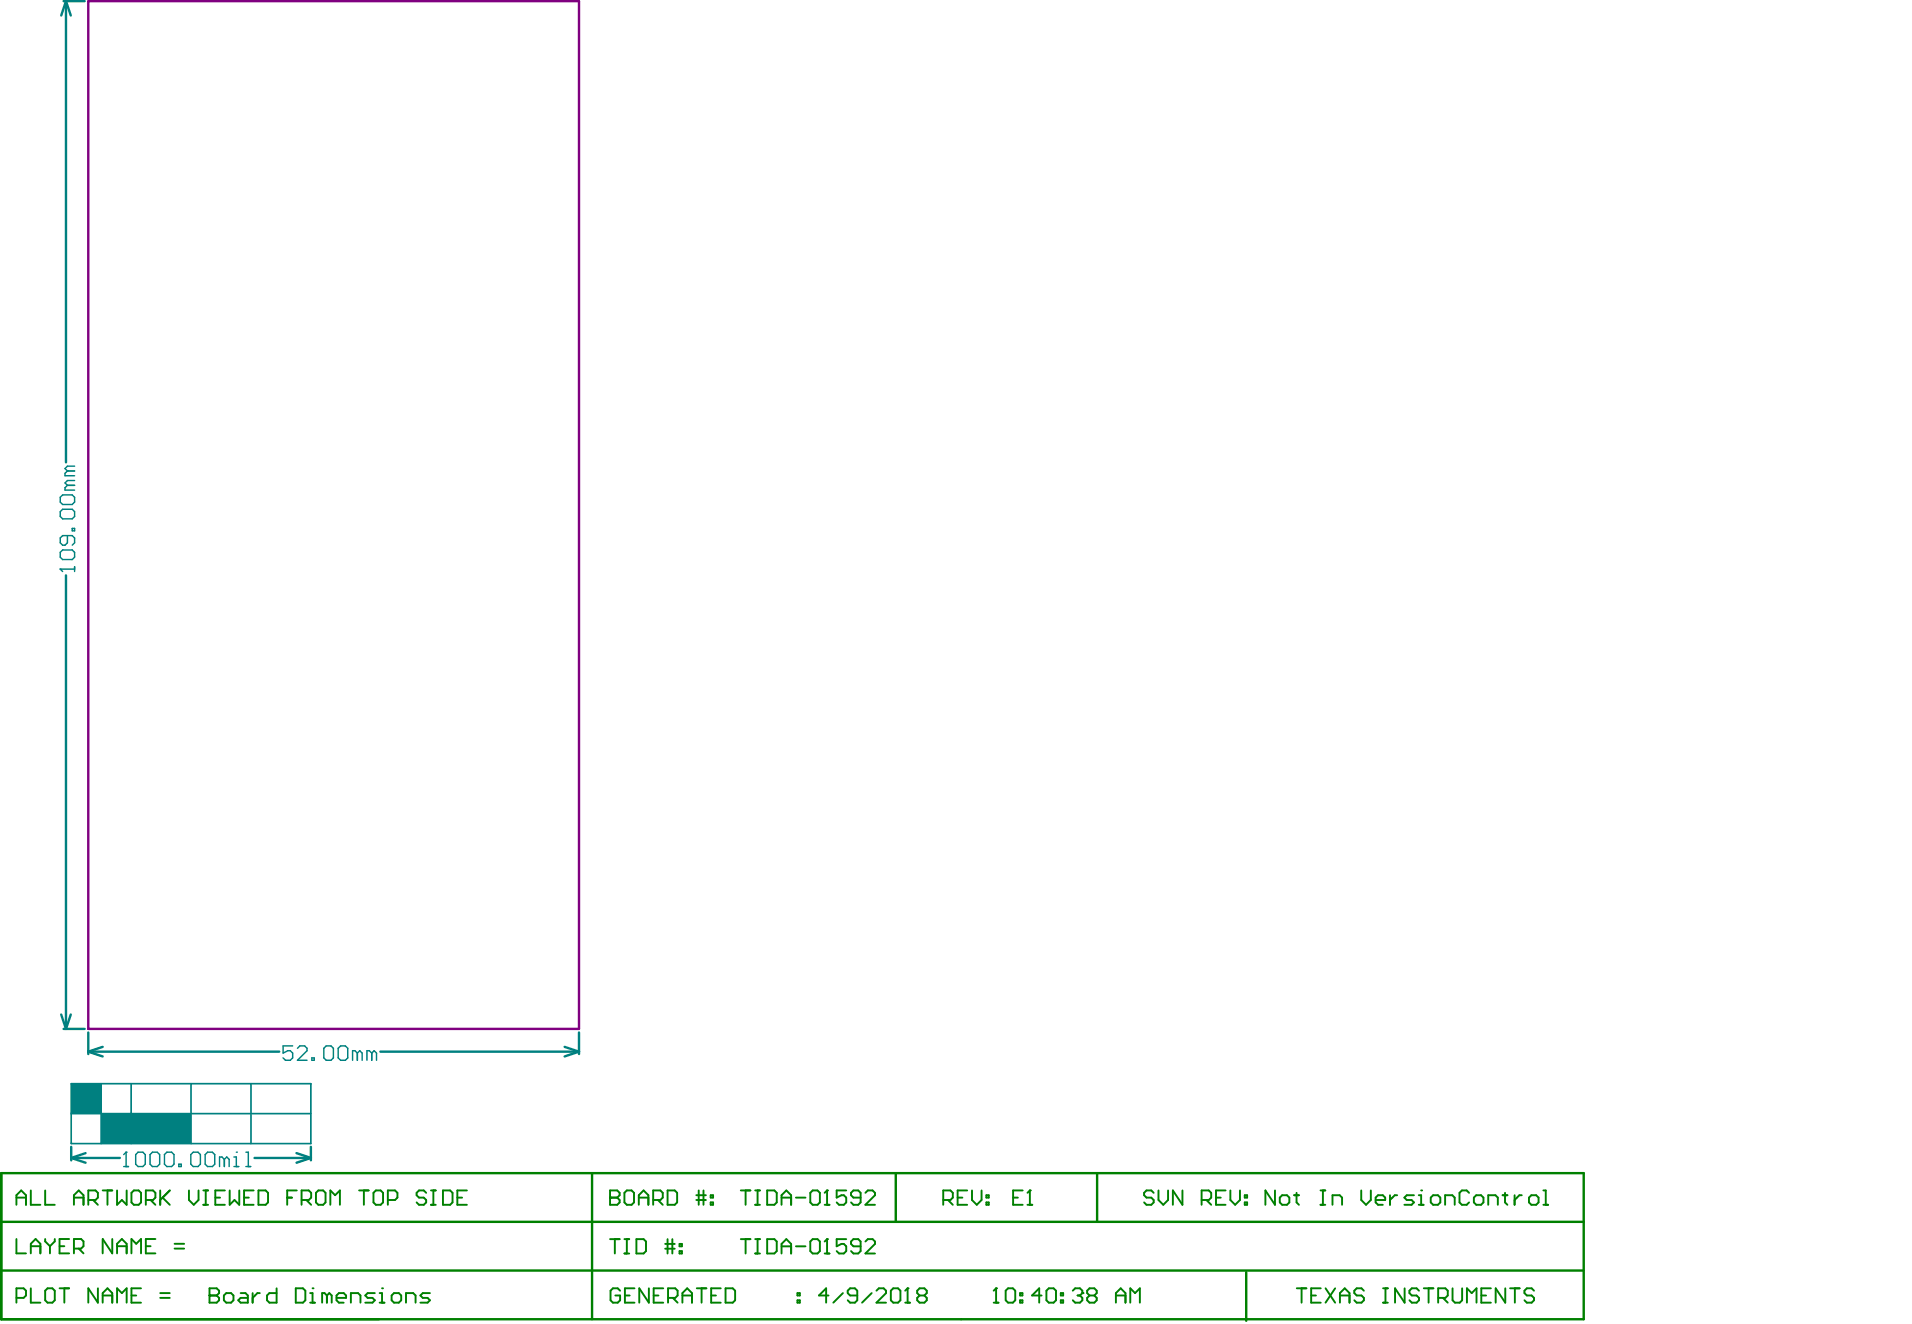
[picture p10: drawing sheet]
<svg xmlns="http://www.w3.org/2000/svg" width="337mm" height="234mm" viewBox="0 0 337 234" stroke-linecap="round" stroke-linejoin="round" font-family="sans-serif">
<path d="M15.6 .2h86.5v181.3h-86.5z" fill="none" stroke="#800080" stroke-width=".42"/>
<path d="M.2 206.9h279.2v25.8h-279.2zM.2 215.5h279.2M104.4 206.9v25.8M158 206.9v8.6M193.5 206.9v8.6M.2 224.1h279.1M219.8 224.4v8.6" fill="none" stroke="#008000" stroke-width=".42"/>
<g fill="none" stroke="#008000" stroke-width=".34">
<path d="M224.9 210v2.5l-1.7-2.5v2.5M225.7 211.2l.5-.4h.8l.4 .4v.9l-.4 .4h-.8l-.5-.4zM228.3 210.8h.8M228.7 210.4v1.7l.4 .4M232.9 212.5h.9M232.9 210h.9M233.3 210v2.5M235 212.5v-1.7h1.3l.4 .4v1.3M240.1 210v1.7l.9 .8 .8-.8v-1.7M242.6 211.7h1.7v-.5l-.4-.4h-.8l-.5 .4v.9l.5 .4h.8M245.2 210.8v1.7M246.4 210.8h-.4l-.8 .9"/>
<path d="M249.4 210.8h-1.3l-.4 .4 .4 .5h.9l.4 .4-.4 .4h-1.3M250.3 212.5h.8M250.3 210.8h.4v1.7"/>
</g>
<circle cx="250.7" cy="210" r=".17" fill="#008000"/>
<g fill="none" stroke="#008000" stroke-width=".34">
<path d="M178.7 211.2h.8M180.4 210h-1.7v2.5h1.7M181.2 212.5h.9M181.7 210v2.5M252.8 210.8h.8l.5 .4v.9l-.5 .4h-.8l-.4-.4v-.9zM254.9 212.5v-1.7h1.3l.4 .4v1.3M259.1 210.4l-.4-.4h-.8l-.5 .4v1.7l.5 .4h.8l.4-.4M260 211.2l.4-.4h.8l.5 .4v.9l-.5 .4h-.8l-.4-.4zM262.5 212.5v-1.7h1.3l.4 .4v1.3M265 210.8h.9M265.5 210.4v1.7l.4 .4M267.2 210.8v1.7"/>
<path d="M268.4 210.8h-.4l-.8 .9M269.7 211.2l.4-.4h.9l.4 .4v.9l-.4 .4h-.9l-.4-.4zM272.2 212.5h.9M272.2 210h.5v2.5"/>
</g>
<circle cx="181.7" cy="210" r=".17" fill="#008000"/>
<g fill="none" stroke="#008000" stroke-width=".34">
<path d="M107.6 210v2.5h1.3l.4-.4v-.4l-.4-.5h-1.3M181.7 210l-.5 .4M2.9 228.9h1.3l.4-.4v-.8l-.4-.5h-1.3v2.6M5.4 227.2v2.6h1.7M8 227.7l.4-.5h.8l.5 .5v1.7l-.5 .4h-.8l-.4-.4zM10.5 227.2h1.7M11.3 227.2v2.6M17.3 227.2v2.6l-1.7-2.6v2.6M18.1 229.8v-1.7l.9-.9 .8 .9v1.7M18.1 228.5h1.7M20.6 229.8v-2.6l.9 .9 .8-.9v2.6M23.2 228.5h.8"/>
<path d="M24.9 227.2h-1.7v2.6h1.7M28.3 228.9h1.6M28.3 228.1h1.6M109.4 227.7l-.4-.5h-.9l-.4 .5v1.7l.4 .4h.9l.4-.4v-.9h-.9M110.2 228.5h.9M111.9 227.2h-1.7v2.6h1.7M114.5 227.2v2.6l-1.7-2.6v2.6M115.3 228.5h.8M117 227.2h-1.7v2.6h1.7M117.8 228.9h1.3l.4-.4v-.8l-.4-.5h-1.3v2.6M118.7 228.9l.8 .9M120.4 228.5h1.7"/>
<path d="M120.4 229.8v-1.7l.8-.9 .9 .9v1.7M122.9 227.2h1.7M123.8 227.2v2.6M125.4 228.5h.9M127.1 227.2h-1.7v2.6h1.7M128 227.2h1.2l.5 .5v1.7l-.5 .4h-1.2zM140.7 229.4h.4v.4h-.4zM140.7 228.1h.4v.4h-.4z"/>
</g>
<circle cx="107.6" cy="211.2" r=".17" fill="#008000"/>
<g fill="none" stroke="#008000" stroke-width=".34">
<path d="M107.6 210h1.3l.4 .4v.4l-.4 .4h-1.3M110.1 210.4l.5-.4h.8l.4 .4v1.7l-.4 .4h-.8l-.5-.4zM112.7 211.2h1.7M112.7 212.5v-1.7l.8-.8 .9 .8v1.7M115.2 211.7h1.3l.4-.5v-.8l-.4-.4h-1.3v2.5M116.1 211.7l.8 .8M117.7 210h1.3l.4 .4v1.7l-.4 .4h-1.3zM122.8 211.7h1.7M122.8 210.8h1.7M123.2 210v2.5M124.1 210v2.5M125.4 210.8h.4v.4h-.4z"/>
<path d="M125.4 212.1h.4v.4h-.4zM175.3 229.8h.8M175.7 227.2v2.6"/>
</g>
<circle cx="175.7" cy="227.2" r=".17" fill="#008000"/>
<path d="M175.7 227.2l-.4 .5M177.4 227.7l.4-.5h.9l.4 .5v1.7l-.4 .4h-.9l-.4-.4zM179.9 229.4h.4v.4h-.4zM179.9 228.1h.4v.4h-.4zM183.7 228.5h-1.7l1.3-1.3v2.6M184.6 227.7l.4-.5h.8l.5 .5v1.7l-.5 .4h-.8l-.4-.4zM187.1 229.4h.4v.4h-.4zM187.1 228.1h.4v.4h-.4zM189.2 227.7l.4-.5h.9l.4 .5v.4" fill="none" stroke="#008000" stroke-width=".34"/>
<circle cx="190.9" cy="228.1" r=".17" fill="#008000"/>
<g fill="none" stroke="#008000" stroke-width=".34">
<path d="M2.9 218.5v2.6h1.7M5.4 219.8h1.7M8 218.5v.5l.8 .8M8.8 219.8v1.3M9.7 218.5v.5l-.9 .8M10.5 219.8h.8M12.2 218.5h-1.7v2.6h1.7M19.8 218.5v2.6l-1.7-2.6v2.6M20.6 219.8h1.7M25.7 219.8h.9M27.4 218.5h-1.7v2.6h1.7M30.8 219.4h1.7"/>
<path d="M107.6 218.6h1.7M108.5 218.6v2.5M110.1 218.6h.9M110.6 218.6v2.5M112.3 218.6h1.2l.4 .4v1.7l-.4 .4h-1.2zM117.3 219.4h1.7M117.7 218.6v2.5M118.6 218.6v2.5M119.9 219.4h.4v.4h-.4zM166.4 211.7h1.2l.5-.5v-.8l-.5-.4h-1.2v2.5M167.2 211.7l.9 .8M168.9 211.2h.9"/>
<path d="M170.6 210h-1.7v2.5h1.7M171.4 210v1.7l.9 .8 .8-.8v-1.7M174 212.1h.4v.4h-.4zM174 210.8h.4v.4h-.4zM5.4 221.1v-1.7l.9-.9 .8 .9v1.7M13 220.2h1.3l.4-.4v-.8l-.4-.5h-1.3v2.6M13.9 220.2l.8 .9M20.6 221.1v-1.7l.9-.9 .8 .9v1.7M23.2 221.1v-2.6l.8 .9 .9-.9v2.6M30.8 220.2h1.7M37 227.2v2.6h1.2l.4-.4v-.5l-.4-.4h-1.2M110.1 221.1h.9"/>
<path d="M117.3 220.3h1.7M119.9 220.7h.4v.4h-.4zM190.1 228.5h.4M190.5 228.5l.4 .4v.5l-.4 .4h-.9l-.4-.4M190.9 228.1l-.4 .4M192.2 228.5h.8M192.2 228.5l-.4 .4v.5l.4 .4h.8l.5-.4v-.5l-.5-.4M192.2 228.5l-.4-.4v-.4l.4-.5h.8l.5 .5v.4l-.5 .4M196.8 228.5h1.7M196.8 229.8v-1.7l.9-.9 .8 .9v1.7M199.4 229.8v-2.6l.8 .9 .9-.9v2.6"/>
</g>
<circle cx="37" cy="228.5" r=".17" fill="#008000"/>
<path d="M37 227.2h1.2l.4 .5v.4l-.4 .4h-1.2M39.5 228.5l.4-.4h.9l.4 .4v.9l-.4 .4h-.9l-.4-.4zM42.4 228.1h.9l.4 .4v1.3h-1.3l-.4-.4 .4-.5h1.3M44.6 228.1v1.7M45.8 228.1h-.4l-.8 .8M48.8 227.2v2.6h-1.3l-.4-.4v-.9l.4-.4h1.3M52.2 227.2h1.2l.5 .5v1.7l-.5 .4h-1.2zM54.7 229.8h.9M54.7 228.1h.4v1.7" fill="none" stroke="#008000" stroke-width=".34"/>
<circle cx="55.1" cy="227.2" r=".17" fill="#008000"/>
<path d="M57.7 228.5l-.5-.4h-.4v1.7M57.7 228.5v1.3M57.7 228.5l.4-.4 .4 .4v1.3M59.4 228.9h1.6v-.4l-.4-.4h-.8l-.4 .4v.9l.4 .4h.8M61.9 229.8v-1.7h1.3l.4 .4v1.3M66.1 228.1h-1.2l-.5 .4 .5 .4h.8l.4 .5-.4 .4h-1.3M67 228.1h.4v1.7M67 229.8h.8" fill="none" stroke="#008000" stroke-width=".34"/>
<circle cx="67.4" cy="227.2" r=".17" fill="#008000"/>
<path d="M69.1 228.5l.4-.4h.8l.5 .4v.9l-.5 .4h-.8l-.4-.4zM71.6 229.8v-1.7h1.3l.4 .4v1.3M75.8 228.1h-1.2l-.5 .4 .5 .4h.8l.4 .5-.4 .4h-1.3M146.1 228.5h-1.6l1.2-1.3v2.6M148.7 228.1l-1.7 1.7M151.2 228.5h-1.3l-.4-.4v-.4l.4-.5h.9l.4 .5v1.7l-.4 .4h-.9l-.4-.4M153.8 228.1l-1.7 1.7M154.6 227.7l.4-.5h.9l.4 .5v.4l-1.7 1.7h1.7M157.1 227.7l.5-.5h.8l.4 .5v1.7l-.4 .4h-.8l-.5-.4zM159.7 229.8h.8M160.1 227.2v2.6" fill="none" stroke="#008000" stroke-width=".34"/>
<circle cx="160.1" cy="227.2" r=".17" fill="#008000"/>
<g fill="none" stroke="#008000" stroke-width=".34">
<path d="M130.7 210h1.7M131.5 210v2.5M133.2 210h.9M133.2 212.5h.9M133.6 210v2.5M135.3 210h1.3l.4 .4v1.7l-.4 .4h-1.3zM137.9 211.2h1.6M137.9 212.5v-1.7l.8-.8 .8 .8v1.7M140.4 211.2h1.7M142.9 210.4l.4-.4h.9l.4 .4v1.7l-.4 .4h-.9l-.4-.4zM145.5 212.5h.8M145.9 210v2.5"/>
<path d="M203.5 210.4l-.4-.4h-.9l-.4 .4v.4l.4 .4h.9l.4 .5v.4l-.4 .4h-.9l-.4-.4M204.3 210v1.7l.9 .8 .8-.8v-1.7M208.6 210v2.5l-1.7-2.5v2.5M212 211.7h1.2l.4-.5v-.8l-.4-.4h-1.2v2.5M212.8 211.7l.8 .8M214.5 211.2h.8M216.2 210h-1.7v2.5h1.7M217 210v1.7l.9 .8 .8-.8v-1.7M219.6 210.8h.4v.4h-.4zM219.6 212.1h.4v.4h-.4zM160.1 227.2l-.4 .5M162.2 228.5l-.4-.4v-.4l.4-.5h.9l.4 .5v.4l-.4 .4"/>
<path d="M162.2 228.5l-.4 .4v.5l.4 .4h.9l.4-.4v-.5l-.4-.4M162.2 228.5h.9"/>
</g>
<circle cx="145.9" cy="210" r=".17" fill="#008000"/>
<g fill="none" stroke="#008000" stroke-width=".34">
<path d="M130.7 218.6h1.7M131.5 218.6v2.5M133.2 218.6h.9M133.6 218.6v2.5M135.3 218.6h1.3l.4 .4v1.7l-.4 .4h-1.3zM137.9 219.8h1.6M140.4 219.8h1.7M143.3 218.6h.9l.4 .4v1.7l-.4 .4h-.9l-.4-.4v-1.7zM145.9 210l-.4 .4M145.9 218.6v2.5M149.3 210h-1.7v1.2l.8-.4h.4l.5 .4v.9l-.5 .4h-.8l-.4-.4M151.8 211.2h-1.3l-.4-.4v-.4l.4-.4h.9l.4 .4v1.7l-.4 .4h-.9l-.4-.4"/>
<path d="M152.6 210.4l.5-.4h.8l.4 .4v.4l-1.7 1.7h1.7M133.2 221.1h.9M137.9 221.1v-1.7l.8-.8 .8 .8v1.7M145.5 221.1h.8"/>
</g>
<circle cx="145.9" cy="218.6" r=".17" fill="#008000"/>
<g fill="none" stroke="#008000" stroke-width=".34">
<path d="M2.9 212.5v-1.7l.8-.8 .9 .8v1.7M2.9 211.2h1.7M5.4 210v2.5h1.7M8 210v2.5h1.7M13 211.2h1.7M13 212.5v-1.7l.9-.8 .8 .8v1.7M15.6 211.7h1.2l.5-.5v-.8l-.5-.4h-1.2v2.5M16.4 211.7l.9 .8M18.1 210h1.7M19 210v2.5M20.6 210v2.5l.9-.8 .8 .8v-2.5M23.2 210.4l.4-.4h.9l.4 .4v1.7l-.4 .4h-.9l-.4-.4z"/>
<path d="M25.7 211.7h1.3l.4-.5v-.8l-.4-.4h-1.3v2.5M26.6 211.7l.8 .8M28.3 210v2.5M28.7 211.2l1.2 1.3M29.9 210l-1.6 1.7M33.3 210v1.7l.9 .8 .8-.8v-1.7M35.9 212.5h.8M35.9 210h.8M36.3 210v2.5M38 211.2h.8M39.7 210h-1.7v2.5h1.7M40.5 210v2.5l.9-.8 .8 .8v-2.5"/>
<path d="M43.1 211.2h.8M44.7 210h-1.6v2.5h1.6M45.6 210h1.3l.4 .4v1.7l-.4 .4h-1.3zM50.7 211.2h.8M52.3 210h-1.6v2.5M53.2 211.7h1.3l.4-.5v-.8l-.4-.4h-1.3v2.5M54 211.7l.9 .8M55.7 210.4l.5-.4h.8l.4 .4v1.7l-.4 .4h-.8l-.5-.4zM58.3 212.5v-2.5l.8 .8 .9-.8v2.5M63.3 210h1.7M64.2 210v2.5M65.9 210.4l.4-.4h.8l.5 .4v1.7l-.5 .4h-.8l-.4-.4z"/>
<path d="M68.4 211.7h1.3l.4-.5v-.8l-.4-.4h-1.3v2.5M75.2 210.4l-.4-.4h-.9l-.4 .4v.4l.4 .4h.9l.4 .5v.4l-.4 .4h-.9l-.4-.4M76 212.5h.9M76 210h.9M76.4 210v2.5M78.1 210h1.3l.4 .4v1.7l-.4 .4h-1.3zM80.7 211.2h.8M82.4 210h-1.7v2.5h1.7M145.9 218.6l-.4 .4M149.3 218.6h-1.7v1.2l.8-.4h.4l.5 .4v.9l-.5 .4h-.8l-.4-.4M151.8 219.8h-1.3l-.4-.4v-.4l.4-.4h.9l.4 .4v1.7l-.4 .4h-.9l-.4-.4M152.6 219l.5-.4h.8l.4 .4v.4l-1.7 1.7h1.7"/>
<path d="M228.7 227.2h1.7M229.6 227.2v2.6M231.3 228.5h.8M233 227.2h-1.7v2.6h1.7M233.8 227.2l1.7 2.6M235.5 227.2l-1.7 2.6M236.3 228.5h1.7M236.3 229.8v-1.7l.9-.9 .8 .9v1.7M240.6 227.7l-.4-.5h-.9l-.4 .5v.4l.4 .4h.9l.4 .4v.5l-.4 .4h-.9l-.4-.4M244 227.2h.8M244 229.8h.8M244.4 227.2v2.6"/>
<path d="M247.8 227.2v2.6l-1.7-2.6v2.6M250.3 227.7l-.4-.5h-.9l-.4 .5v.4l.4 .4h.9l.4 .4v.5l-.4 .4h-.9l-.4-.4M251.1 227.2h1.7M252 227.2v2.6M253.7 228.9h1.2l.5-.4v-.8l-.5-.5h-1.2v2.6M254.5 228.9l.9 .9M256.2 227.2v2.2l.4 .4h.9l.4-.4v-2.2M258.7 229.8v-2.6l.9 .9 .8-.9v2.6M261.3 228.5h.8M263 227.2h-1.7v2.6h1.7M265.5 227.2v2.6l-1.7-2.6v2.6M266.4 227.2h1.6"/>
<path d="M267.2 227.2v2.6M270.6 227.7l-.4-.5h-.9l-.4 .5v.4l.4 .4h.9l.4 .4v.5l-.4 .4h-.9l-.4-.4"/>
</g>
<g fill="none" stroke="#008080" stroke-width=".42">
<path d="M11.2 .2h3.7M11.6 .2l.9 2.5M11.6 .2l-.8 2.5M11.6 .2v81.4M11.6 101.5v80M10.8 179l.8 2.5M12.5 179l-.9 2.5M11.2 181.5h3.7M15.6 182.1v3.8M15.6 185.5l2.5 .8M15.6 185.5h33.7M18.1 184.7l-2.5 .8"/>
<path d="M67.1 185.5h35M99.6 184.7l2.5 .8M102.1 182.1v3.8M102.1 185.5l-2.5 .8M12.6 202.3v2.4M12.6 204.2l2.5 .9M12.6 204.2h8.5M15.1 203.4l-2.5 .8M44.9 204.2h9.9M52.3 203.4l2.5 .8M54.8 202.3v2.4M54.8 204.2l-2.5 .9"/>
</g>
<path d="M12.6 191.2h42.2v10.5h-42.2zM12.6 196.4h42.2M17.8 191.2v10.5M23.1 191.2v10.5M33.7 191.2v10.5M44.3 191.2v10.5" fill="none" stroke="#008080" stroke-width=".3"/>
<g fill="#008080">
<path d="M12.6 191.2h5.2v5.2h-5.2z" fill-rule="evenodd"/>
<path d="M17.8 196.4h15.9v5.3h-15.9z" fill-rule="evenodd"/>
</g>
<g fill="none" stroke="#008080" stroke-width=".25">
<path d="M10.6 87.7l.4-.4h1.7l.5 .4v.9l-.5 .4h-1.7l-.4-.4zM10.6 90.3l.4-.5h1.7l.5 .5v.8l-.5 .4h-1.7l-.4-.4zM10.6 97.4l.4-.4h1.7l.5 .4v.9l-.5 .4h-1.7l-.4-.4zM11.9 94.5v1.2l-.4 .5h-.5l-.4-.5v-.8l.4-.4h1.7l.5 .4v.8l-.5 .5M11.9 85.6l-.4 .4v.5h1.7M11.9 83.1l-.4 .4v.4h1.7M11.9 85.6h1.3M11.9 83.1h1.3M12.7 93.2h.5v.4h-.5zM13.2 100v.8M13.2 84.8h-1.3l-.4 .4 .4 .4M13.2 82.2h-1.3l-.4 .5 .4 .4"/>
<path d="M10.6 100.4h.1M10.6 100.4h2.6M10.6 100.4l.4 .4M51.6 184.5h-1.7v1.3l.9-.5h.4l.4 .5v.8l-.4 .4h-.8l-.5-.4M52.5 184.9l.4-.4h.8l.5 .4v.4l-1.7 1.7h1.7M55 186.6h.4v.4h-.4zM57.1 184.9l.4-.4h.9l.4 .4v1.7l-.4 .4h-.9l-.4-.4zM59.7 184.9l.4-.4h.8l.4 .4v1.7l-.4 .4h-.8l-.4-.4zM63 185.8l-.4-.5h-.4v1.7M63 185.8v1.2M63 185.8l.5-.5 .4 .5v1.2M65.6 185.8l-.5-.5h-.4v1.7"/>
<path d="M65.6 185.8v1.2M65.6 185.8l.4-.5 .4 .5v1.2M21.8 205.8h.9M22.2 203.2h.1M22.2 203.2v2.6M22.2 203.2l-.4 .5M23.9 203.7l.5-.5h.8l.4 .5v1.6l-.4 .5h-.8l-.5-.5zM26.5 203.7l.4-.5h.8l.5 .5v1.6l-.5 .5h-.8l-.4-.5zM29 203.7l.4-.5h.9l.4 .5v1.6l-.4 .5h-.9l-.4-.5zM31.5 205.3h.5v.5h-.5zM34.1 203.2h.8l.4 .5v1.6l-.4 .5h-.8l-.4-.5v-1.6zM36.6 203.2h.9l.4 .5v1.6l-.4 .5h-.9l-.4-.5v-1.6z"/>
<path d="M39.6 204.5l-.4-.4h-.5v1.7M39.6 204.5v1.3M39.6 204.5l.4-.4 .4 .4v1.3M41.3 205.8h.8M41.3 204.1h.4v1.7M41.7 203.2h.1M43.4 205.8h.8M43.4 203.2h.4v2.6"/>
</g>
</svg>
